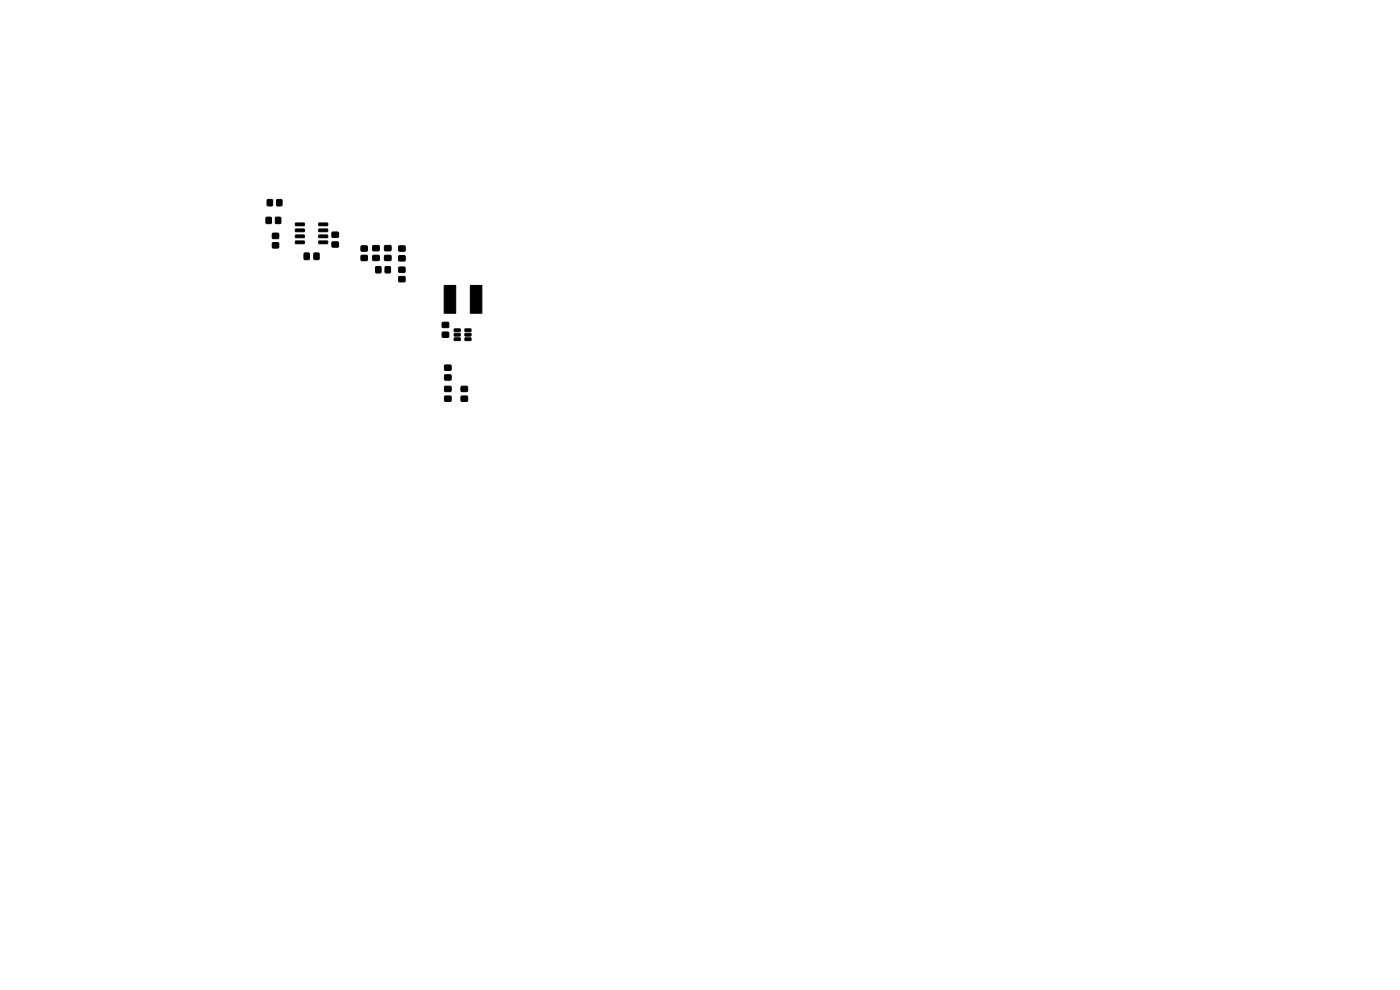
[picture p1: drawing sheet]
<svg xmlns="http://www.w3.org/2000/svg" width="297mm" height="210mm" viewBox="0 0 297 210" stroke-linecap="round" stroke-linejoin="round" font-family="sans-serif">
<g fill="#000" stroke="#000" stroke-width=".21">
<path d="M56.5 46.1h1v1.3h-1zM56.7 42.4h1.1v1.2h-1.1zM57.8 49.5h1.3v1.1h-1.3zM57.8 51.5h1.3v1.1h-1.3zM58.5 46.1h1v1.3h-1zM58.7 42.4h1.1v1.2h-1.1zM62.7 51.1h1.8l.1 .5-1.9 .1zM62.7 49.9l1.8-.1 .1 .5-1.9 .1zM62.7 48.6h1.8l.1 .5-1.9 .1zM62.7 47.3h1.8l.1 .5-1.9 .1zM64.6 53.7h1v1.3h-1zM66.6 53.7h1.1v1.3h-1.1z"/>
<path d="M67.6 47.3h1.8l.1 .5-1.8 .1zM67.6 48.6h1.8l.1 .5-1.8 .1zM67.6 49.9l1.8-.1 .1 .5-1.8 .1zM67.6 51.1h1.8l.1 .5-1.8 .1zM70.5 51.4h1.3v1h-1.3zM70.5 49.3h1.3v1h-1.3zM76.6 52.2h1.3v1h-1.3zM76.6 54.2h1.3v1h-1.3zM79.7 56.6h1.1v1.2h-1.1zM79.1 54.2h1.3v1h-1.3zM79.1 52.1h1.3v1.1h-1.3zM81.7 56.6h1.1v1.2h-1.1z"/>
<path d="M81.6 54.2h1.3v1h-1.3zM81.6 52.1h1.3v1.1h-1.3zM84.6 56.7h1.3v1h-1.3zM84.6 58.7h1.3v1h-1.3zM84.6 54.3h1.3v1h-1.3zM84.6 52.2h1.3v1h-1.3zM93.8 68.4h1.4v1h-1.4zM93.8 70.5h1.4v1h-1.4zM94.2 60.6h2.5v5.9h-2.5zM94.3 77.5h1.4v1h-1.4zM94.3 79.6h1.4v1h-1.4zM96.4 71.7h1.2l.1 .5h-1.3z"/>
<path d="M96.4 70.7h1.2l.1 .5-1.3 .1zM96.4 69.8h1.2l.1 .5h-1.3zM99.8 60.6h2.4v5.9h-2.4zM98.7 69.8h1.1l.1 .5h-1.2zM98.7 70.7h1.1l.1 .5-1.2 .1zM98.7 71.7h1.1l.1 .5h-1.2zM94.3 84.1h1.4v1h-1.4zM94.3 82h1.4v1h-1.4zM97.8 84.1h1.4v1h-1.4zM97.8 82h1.4v1h-1.4z"/>
</g>
</svg>
